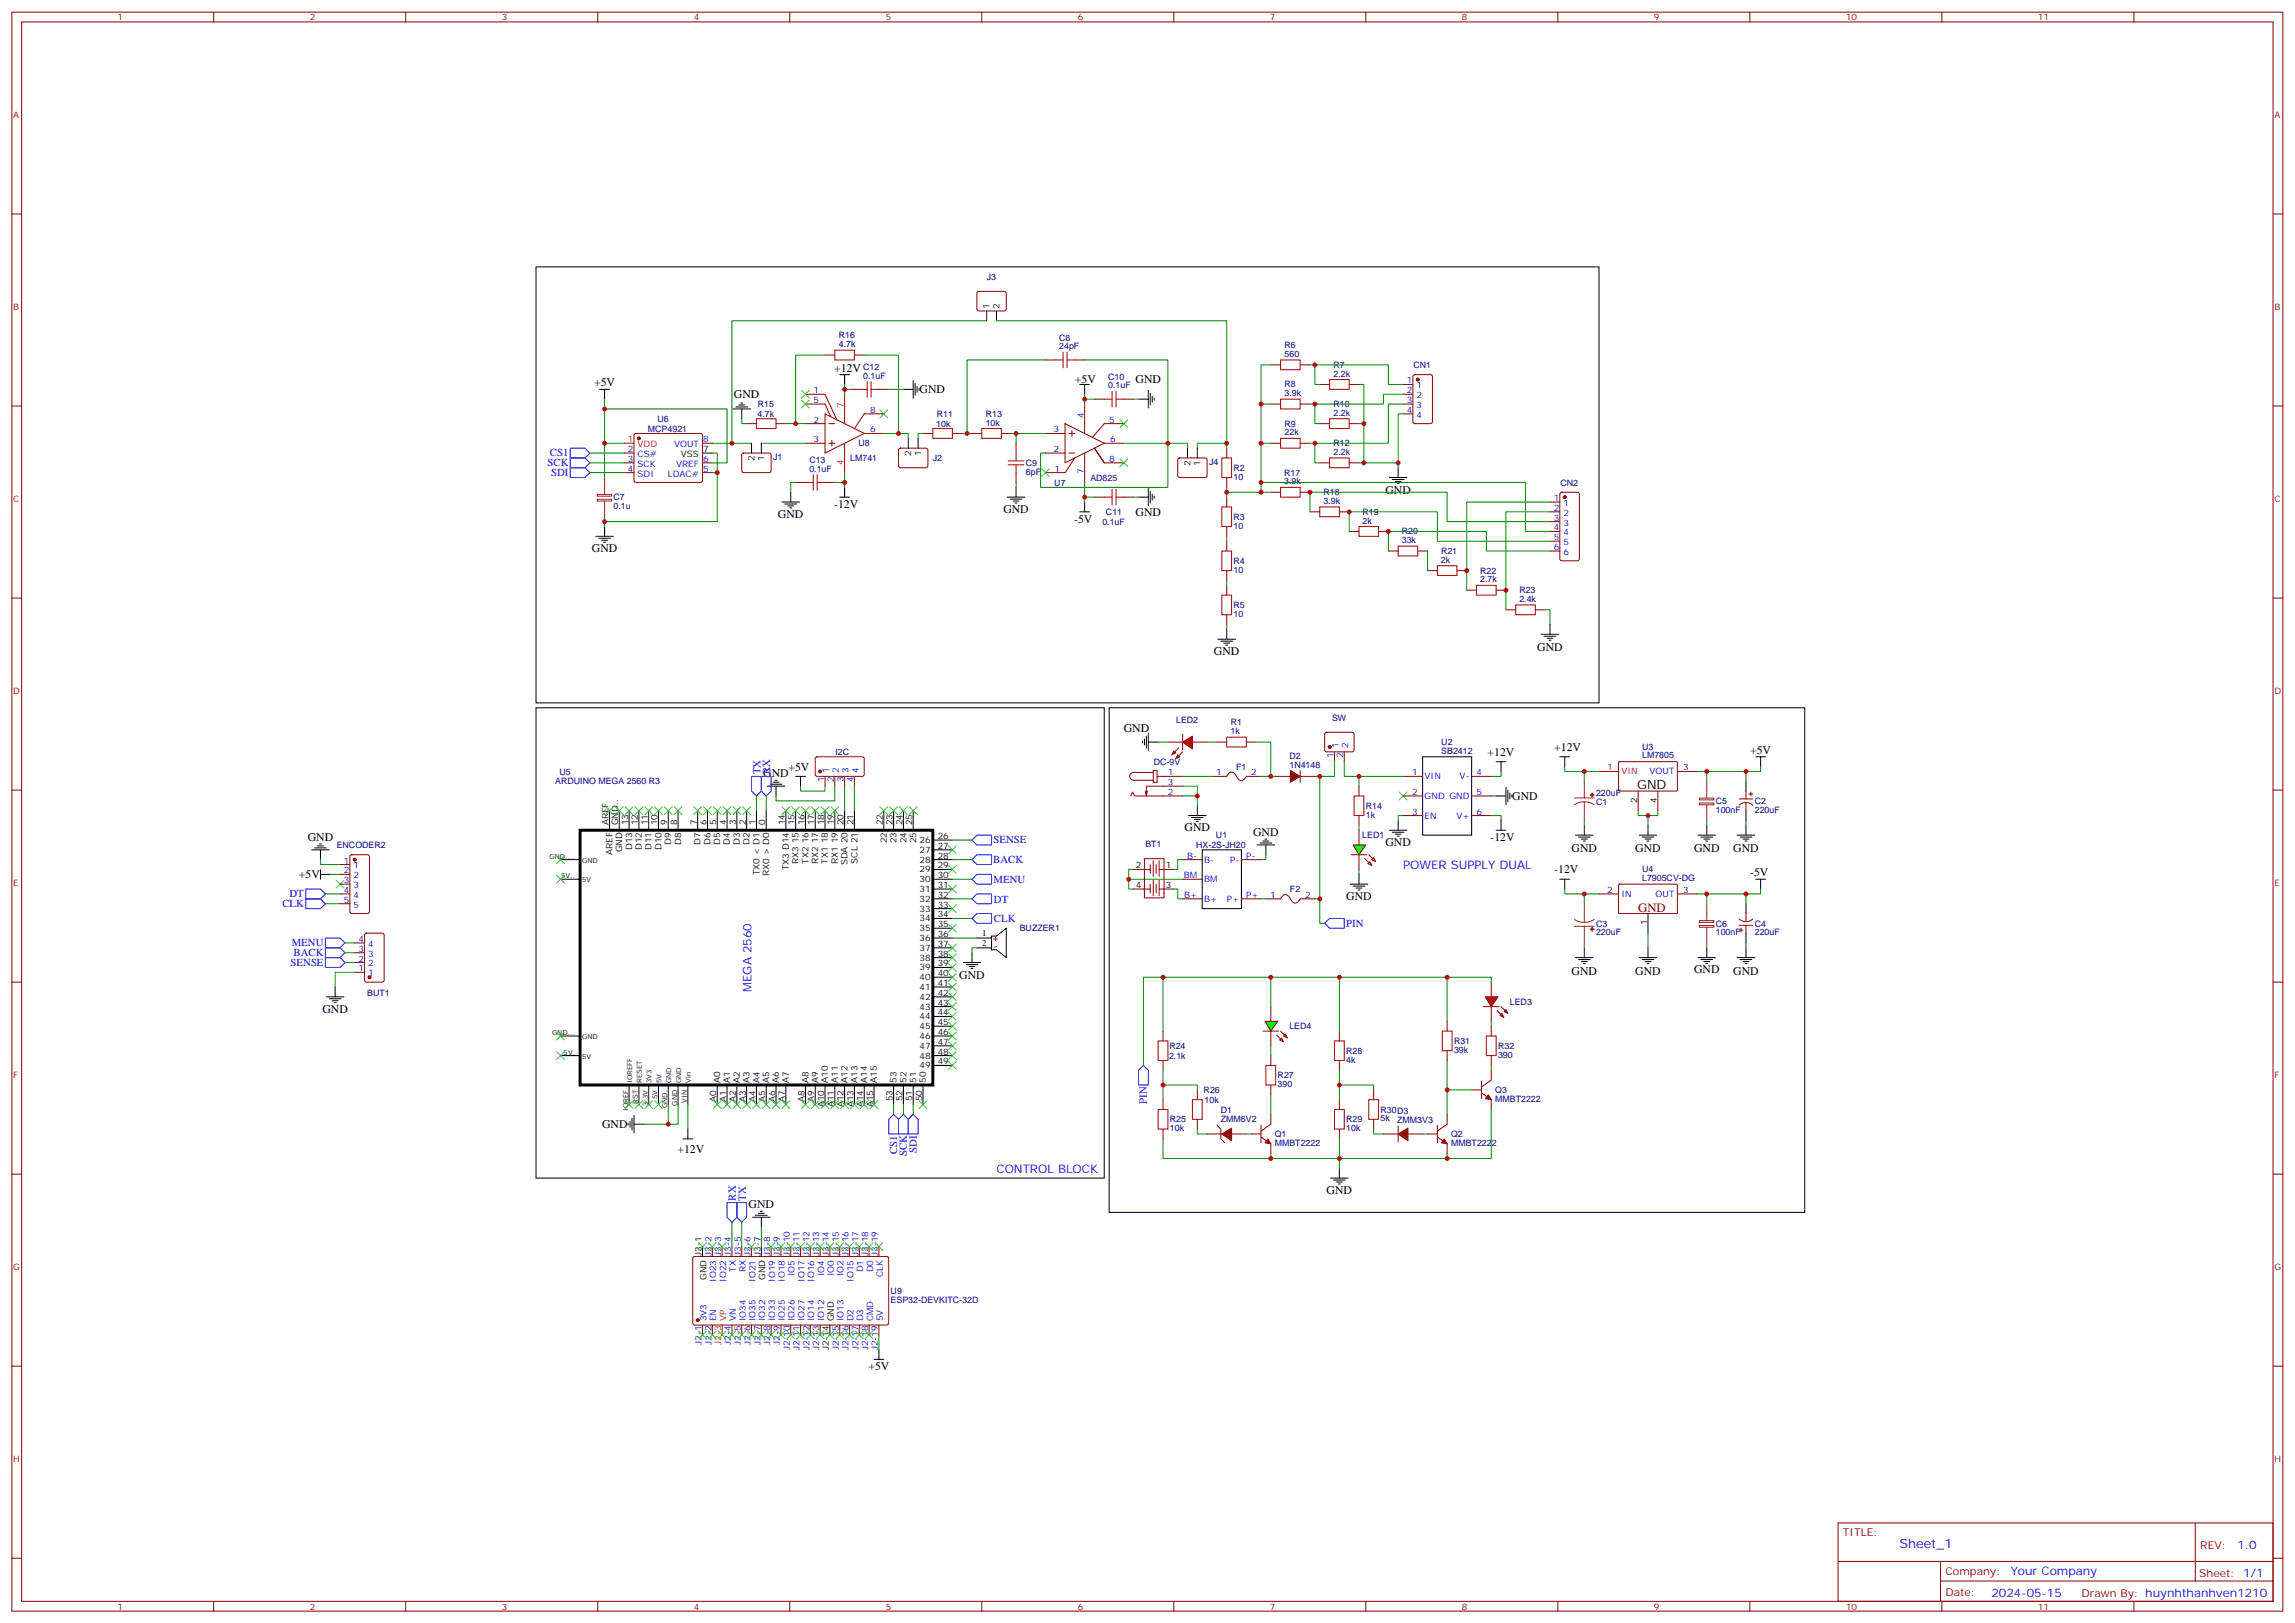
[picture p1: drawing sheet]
<svg xmlns="http://www.w3.org/2000/svg" width="826mm" height="584mm" viewBox="0 0 826 584" stroke-linecap="round" stroke-linejoin="round" font-family="sans-serif">
<defs><g id="words">
<text font-size="4.6" x="589.5" y="284.1">GND</text>
<text font-size="4.6" fill="#800" x="589.9" y="328.5">GND</text>
<text font-size="4.6" fill="#00f" x="683.9" y="557.4">Sheet_1</text>
<g font-size="4.2">
<text x="300.4" y="133.8">+12V</text>
<text x="387" y="137.7">+5V</text>
<text x="213.9" y="139.1">+5V</text>
<text x="264.3" y="143.4">GND</text>
<text x="331.1" y="141.6">GND</text>
<text x="408.9" y="138.1">GND</text>
<text x="498.9" y="178">GND</text>
<text x="300.4" y="183">-12V</text>
<text x="361.3" y="184.6">GND</text>
<text x="408.9" y="185.7">GND</text>
<text x="280.1" y="186.4">GND</text>
<text x="386.8" y="188.2">-5V</text>
<text x="213.1" y="198.8">GND</text>
<text x="437.1" y="235.8">GND</text>
<text x="553.6" y="234.4">GND</text>
<text x="404.7" y="263.7">GND</text>
<text x="535.7" y="272.1">+12V</text>
<text x="559.6" y="270.4">+12V</text>
<text x="630.2" y="271.4">+5V</text>
<text x="274.9" y="279.8">GND</text>
<text x="283.9" y="277.4">+5V</text>
<text x="544.5" y="288">GND</text>
<text x="426.5" y="299.3">GND</text>
<text x="110.8" y="302.8">GND</text>
<text x="451.2" y="301">GND</text>
<text x="498.9" y="304.6">GND</text>
<text x="536.7" y="302.9">-12V</text>
<text x="565.9" y="306.8">GND</text>
<text x="588.8" y="306.8">GND</text>
<text x="610" y="306.8">GND</text>
<text x="624.1" y="306.8">GND</text>
<text x="107.6" y="316.3">+5V</text>
<text x="559.6" y="314.5">-12V</text>
<text x="630.2" y="315.5">-5V</text>
<text x="484.8" y="324">GND</text>
<text x="345.4" y="352.6">GND</text>
<text x="565.9" y="350.9">GND</text>
<text x="588.8" y="350.9">GND</text>
<text x="610" y="350.4">GND</text>
<text x="624.1" y="350.9">GND</text>
<text x="116.1" y="364.6">GND</text>
<text x="216.8" y="406.2">GND</text>
<text x="243.9" y="415">+12V</text>
<text x="477.7" y="429.8">GND</text>
<text x="269.6" y="435.1">GND</text>
<text x="312.7" y="493.4">+5V</text>
</g>
<g font-size="4.2" fill="#00f">
<text x="505.2" y="313.1">POWER SUPPLY DUAL</text>
<text x="270.6" y="357.2" transform="rotate(-90 270.6 357.2)">MEGA 2560</text>
<text x="358.8" y="422.4">CONTROL BLOCK</text>
<text x="805.6" y="557.6">1.0</text>
<text x="724" y="567.2">Your Company</text>
<text x="717.1" y="575">2024-05-15</text>
</g>
<g font-size="3.9" fill="#00f">
<text x="197.2" y="167.9">SCK</text>
<text x="198" y="164.4">CS1</text>
<text x="198.4" y="171.4">SDI</text>
<text x="273.8" y="278.8" transform="rotate(-90 273.8 278.8)">TX</text>
<text x="277.3" y="278.8" transform="rotate(-90 277.3 278.8)">RX</text>
<text x="357.7" y="303.7">SENSE</text>
<text x="357.6" y="310.7">BACK</text>
<text x="357.8" y="317.8">MENU</text>
<text x="104.2" y="323.1">DT</text>
<text x="101.7" y="326.6">CLK</text>
<text x="357.9" y="325">DT</text>
<text x="357.9" y="332.1">CLK</text>
<text x="484.8" y="333.8">PIN</text>
<text x="105" y="340.8">MENU</text>
<text x="104.7" y="347.8">SENSE</text>
<text x="105.7" y="344.3">BACK</text>
<text x="413" y="397.4" transform="rotate(-90 413 397.4)">PIN</text>
<text x="323" y="415.5" transform="rotate(-90 323 415.5)">CS1</text>
<text x="326.6" y="416.3" transform="rotate(-90 326.6 416.3)">SCK</text>
<text x="330.1" y="415.1" transform="rotate(-90 330.1 415.1)">SDI</text>
<text x="265" y="432.3" transform="rotate(-90 265 432.3)">RX</text>
<text x="268.5" y="432.3" transform="rotate(-90 268.5 432.3)">TX</text>
</g>
<g font-size="3.9" fill="#800">
<text x="663.6" y="552.9">TITLE:</text>
<text x="792.2" y="557.6">REV:</text>
<text x="700.5" y="567.1">Company:</text>
<text x="791.9" y="567.8">Sheet: 1/1</text>
<text x="700.5" y="574.8">Date:</text>
<text x="749.6" y="574.9">Drawn By: huynhthanhven1210</text>
</g>
<g font-size="3.2" fill="#800">
<text x="42.4" y="7.4">1</text>
<text x="111.5" y="7.4">2</text>
<text x="180.7" y="7.4">3</text>
<text x="249.8" y="7.4">4</text>
<text x="318.9" y="7.4">5</text>
<text x="388.1" y="7.4">6</text>
<text x="457.2" y="7.4">7</text>
<text x="526.4" y="7.4">8</text>
<text x="595.5" y="7.4">9</text>
<text x="664.7" y="7.4">10</text>
<text x="733.8" y="7.4">11</text>
<text x="4.8" y="42.5">A</text>
<text x="819" y="42.5">A</text>
<text x="4.8" y="111.6">B</text>
<text x="819" y="111.6">B</text>
<text x="4.8" y="180.8">C</text>
<text x="819" y="180.8">C</text>
<text x="4.8" y="249.9">D</text>
<text x="819" y="249.9">D</text>
<text x="4.8" y="319.1">E</text>
<text x="819" y="319.1">E</text>
<text x="4.8" y="388.2">F</text>
<text x="819" y="388.2">F</text>
<text x="4.8" y="457.3">G</text>
<text x="819" y="457.3">G</text>
<text x="4.8" y="526.5">H</text>
<text x="819" y="526.5">H</text>
<text x="42.4" y="579.6">1</text>
<text x="111.5" y="579.6">2</text>
<text x="180.7" y="579.6">3</text>
<text x="249.8" y="579.6">4</text>
<text x="318.9" y="579.6">5</text>
<text x="388.1" y="579.6">6</text>
<text x="457.2" y="579.6">7</text>
<text x="526.4" y="579.6">8</text>
<text x="595.5" y="579.6">9</text>
<text x="664.7" y="579.6">10</text>
<text x="733.8" y="579.6">11</text>
</g>
<g font-size="3.2" fill="#000080">
<text x="355.3" y="100.7">J3</text>
<text x="302" y="125">4.7k</text>
<text x="302" y="121.8">R16</text>
<text x="381.4" y="125.7">24pF</text>
<text x="381.4" y="122.6">C8</text>
<text x="462.5" y="125.4">R6</text>
<text x="462.5" y="128.6">560</text>
<text x="310.8" y="136.3">0.1uF</text>
<text x="310.8" y="133.1">C12</text>
<text x="399" y="136.7">C10</text>
<text x="480.2" y="135.6">2.2k</text>
<text x="480.2" y="132.5">R7</text>
<text x="509" y="132.5">CN1</text>
<text x="399" y="139.8">0.1uF</text>
<text x="462.5" y="142.7">3.9k</text>
<text x="462.5" y="139.5">R8</text>
<text x="272.9" y="146.6">R15</text>
<text x="480.2" y="149.7">2.2k</text>
<text x="480.2" y="146.6">R10</text>
<text x="233.3" y="155.4">MCP4921</text>
<text x="236.8" y="151.9">U6</text>
<text x="272.8" y="150.2">4.7k</text>
<text x="337.1" y="153.7">10k</text>
<text x="337.3" y="150.1">R11</text>
<text x="354.9" y="153.2">10k</text>
<text x="354.9" y="150.1">R13</text>
<text x="462.5" y="153.6">R9</text>
<text x="309.1" y="160.7">U8</text>
<text x="462.5" y="156.8">22k</text>
<text x="480.2" y="160.7">R12</text>
<text x="278.4" y="165.7">J1</text>
<text x="291.4" y="166.6">C13</text>
<text x="306.2" y="166">LM741</text>
<text x="335.9" y="166">J2</text>
<text x="369.4" y="167.8">C9</text>
<text x="435.4" y="167.4">J4</text>
<text x="480.2" y="163.8">2.2k</text>
<text x="291.4" y="169.8">0.1uF</text>
<text x="369.4" y="170.9">6pF</text>
<text x="392.6" y="173.1">AD825</text>
<text x="444.2" y="172.7">10</text>
<text x="444.2" y="169.6">R2</text>
<text x="462.4" y="171.3">R17</text>
<text x="379.6" y="174.9">U7</text>
<text x="462.4" y="174.4">3.9k</text>
<text x="476.5" y="178.3">R18</text>
<text x="561.9" y="174.9">CN2</text>
<text x="220.9" y="183.3">0.1u</text>
<text x="220.9" y="180.1">C7</text>
<text x="398.2" y="185.4">C11</text>
<text x="476.5" y="181.5">3.9k</text>
<text x="490.7" y="185.4">R19</text>
<text x="396.9" y="189">0.1uF</text>
<text x="444.2" y="190.4">10</text>
<text x="444.2" y="187.2">R3</text>
<text x="490.7" y="188.5">2k</text>
<text x="504.8" y="195.6">33k</text>
<text x="504.8" y="192.4">R20</text>
<text x="444.2" y="203.1">R4</text>
<text x="518.9" y="202.6">2k</text>
<text x="518.9" y="199.5">R21</text>
<text x="444.2" y="206.3">10</text>
<text x="533" y="209.7">2.7k</text>
<text x="533" y="206.5">R22</text>
<text x="547.1" y="213.6">R23</text>
<text x="444.2" y="219">R5</text>
<text x="547.1" y="216.7">2.4k</text>
<text x="444.2" y="222.1">10</text>
<text x="423.5" y="260.2">LED2</text>
<text x="443.1" y="261.1">R1</text>
<text x="479.6" y="259.5">SW</text>
<text x="443.1" y="264.4">1k</text>
<text x="519" y="268.3">U2</text>
<text x="591.3" y="269.9">U3</text>
<text x="300.8" y="271.9">I2C</text>
<text x="415.5" y="275.4">DC-9V</text>
<text x="464.3" y="273.2">D2</text>
<text x="519" y="271.4">SB2412</text>
<text x="591.3" y="273">LM7805</text>
<text x="201.5" y="278.9">U5</text>
<text x="445.1" y="277.1">F1</text>
<text x="464.3" y="276.4">1N4148</text>
<text x="200" y="282.5">ARDUINO MEGA 2560 R3</text>
<text x="574.7" y="286.6">220uF</text>
<text x="491.8" y="291.3">R14</text>
<text x="574.7" y="289.7">C1</text>
<text x="617.8" y="292.6">100nF</text>
<text x="617.8" y="289.5">C5</text>
<text x="631.9" y="292.7">220uF</text>
<text x="631.9" y="289.5">C2</text>
<text x="491.8" y="294.4">1k</text>
<text x="121.2" y="305.4">ENCODER2</text>
<text x="412.4" y="305">BT1</text>
<text x="430.7" y="305.4">HX-2S-JH20</text>
<text x="437.9" y="301.8">U1</text>
<text x="490.5" y="301.9">LED1</text>
<text x="591.3" y="317.2">L7905CV-DG</text>
<text x="591.3" y="314">U4</text>
<text x="464.5" y="321.2">F2</text>
<text x="367.2" y="335.4">BUZZER1</text>
<text x="574.7" y="333.6">C3</text>
<text x="617.8" y="333.6">C6</text>
<text x="631.9" y="333.6">C4</text>
<text x="574.7" y="336.7">220uF</text>
<text x="617.8" y="336.7">100nF</text>
<text x="631.9" y="336.7">220uF</text>
<text x="132.2" y="358.5">BUT1</text>
<text x="543.7" y="361.8">LED3</text>
<text x="464.3" y="370.7">LED4</text>
<text x="421.1" y="377.7">R24</text>
<text x="523.6" y="375.9">R31</text>
<text x="539.4" y="377.7">R32</text>
<text x="421" y="381.2">2.1k</text>
<text x="484.8" y="382.6">4k</text>
<text x="484.8" y="379.4">R28</text>
<text x="523.6" y="379.1">39k</text>
<text x="539.4" y="380.9">390</text>
<text x="460.1" y="388.2">R27</text>
<text x="433.4" y="393.6">R26</text>
<text x="460.1" y="391.4">390</text>
<text x="538.4" y="393.6">Q3</text>
<text x="433.8" y="397.1">10k</text>
<text x="439.6" y="400.8">D1</text>
<text x="497.1" y="400.6">R30D3</text>
<text x="538.4" y="396.7">MMBT2222</text>
<text x="421.3" y="407.3">10k</text>
<text x="421.3" y="404.1">R25</text>
<text x="439.6" y="404.1">ZMM6V2</text>
<text x="484.8" y="407.3">10k</text>
<text x="484.8" y="404.1">R29</text>
<text x="497.1" y="403.8">5k</text>
<text x="503.1" y="404.4">ZMM3V3</text>
<text x="459" y="412.6">MMBT2222</text>
<text x="459" y="409.4">Q1</text>
<text x="522.5" y="412.6">MMBT2222</text>
<text x="522.5" y="409.4">Q2</text>
<text x="320.7" y="465.9">U9</text>
<text x="320.7" y="469">ESP32-DEVKITC-32D</text>
</g>
<g font-size="3.2">
<text x="356.3" y="111.3" transform="rotate(-90 356.3 111.3)">1</text>
<text x="359.9" y="111.3" transform="rotate(-90 359.9 111.3)">2</text>
<text x="245.2" y="164.5">VSS</text>
<text x="253.2" y="162.8">7</text>
<text x="271.7" y="165.8" transform="rotate(-90 271.7 165.8)">2</text>
<text x="275.2" y="165.8" transform="rotate(-90 275.2 165.8)">1</text>
<text x="328.1" y="164.1" transform="rotate(-90 328.1 164.1)">2</text>
<text x="331.6" y="164.1" transform="rotate(-90 331.6 164.1)">1</text>
<text x="428.7" y="167.6" transform="rotate(-90 428.7 167.6)">2</text>
<text x="432.2" y="167.6" transform="rotate(-90 432.2 167.6)">1</text>
<text x="589.5" y="289" transform="rotate(-90 589.5 289)">2</text>
<text x="596.6" y="289" transform="rotate(-90 596.6 289)">4</text>
<text x="219.1" y="297.2" transform="rotate(-90 219.1 297.2)">AREF</text>
<text x="222.6" y="297.2" transform="rotate(-90 222.6 297.2)">GND..</text>
<text x="226.2" y="297.2" transform="rotate(-90 226.2 297.2)">13</text>
<text x="229.7" y="297.2" transform="rotate(-90 229.7 297.2)">12</text>
<text x="233.2" y="297.2" transform="rotate(-90 233.2 297.2)">11</text>
<text x="236.7" y="297.2" transform="rotate(-90 236.7 297.2)">10</text>
<text x="240.3" y="297.2" transform="rotate(-90 240.3 297.2)">9</text>
<text x="243.8" y="297.2" transform="rotate(-90 243.8 297.2)">8</text>
<text x="250.9" y="297.2" transform="rotate(-90 250.9 297.2)">7</text>
<text x="254.4" y="297.2" transform="rotate(-90 254.4 297.2)">6</text>
<text x="257.9" y="297.2" transform="rotate(-90 257.9 297.2)">5</text>
<text x="261.4" y="297.2" transform="rotate(-90 261.4 297.2)">4</text>
<text x="265" y="297.2" transform="rotate(-90 265 297.2)">3</text>
<text x="268.5" y="297.2" transform="rotate(-90 268.5 297.2)">2</text>
<text x="272" y="297.2" transform="rotate(-90 272 297.2)">1</text>
<text x="275.6" y="297.2" transform="rotate(-90 275.6 297.2)">0</text>
<text x="282.6" y="297.2" transform="rotate(-90 282.6 297.2)">14</text>
<text x="286.1" y="297.2" transform="rotate(-90 286.1 297.2)">15</text>
<text x="289.7" y="297.2" transform="rotate(-90 289.7 297.2)">16</text>
<text x="293.2" y="297.2" transform="rotate(-90 293.2 297.2)">17</text>
<text x="296.7" y="297.2" transform="rotate(-90 296.7 297.2)">18</text>
<text x="300.2" y="297.2" transform="rotate(-90 300.2 297.2)">19</text>
<text x="303.8" y="297.2" transform="rotate(-90 303.8 297.2)">20</text>
<text x="307.3" y="297.2" transform="rotate(-90 307.3 297.2)">21</text>
<text x="317.9" y="297.2" transform="rotate(-90 317.9 297.2)">22</text>
<text x="321.4" y="297.2" transform="rotate(-90 321.4 297.2)">23</text>
<text x="324.9" y="297.2" transform="rotate(-90 324.9 297.2)">24</text>
<text x="328.5" y="297.2" transform="rotate(-90 328.5 297.2)">25</text>
<text x="241.7" y="304.1" transform="rotate(-90 241.7 304.1)">D9</text>
<text x="245.2" y="304.1" transform="rotate(-90 245.2 304.1)">D8</text>
<text x="252.3" y="304.1" transform="rotate(-90 252.3 304.1)">D7</text>
<text x="255.8" y="304.1" transform="rotate(-90 255.8 304.1)">D6</text>
<text x="259.3" y="304.1" transform="rotate(-90 259.3 304.1)">D5</text>
<text x="262.9" y="304.1" transform="rotate(-90 262.9 304.1)">D4</text>
<text x="266.4" y="304.1" transform="rotate(-90 266.4 304.1)">D3</text>
<text x="269.9" y="304.1" transform="rotate(-90 269.9 304.1)">D2</text>
<text x="319.3" y="303.7" transform="rotate(-90 319.3 303.7)">22</text>
<text x="322.8" y="303.7" transform="rotate(-90 322.8 303.7)">23</text>
<text x="326.4" y="303.7" transform="rotate(-90 326.4 303.7)">24</text>
<text x="329.9" y="303.7" transform="rotate(-90 329.9 303.7)">25</text>
<text x="331.1" y="303.5">26</text>
<text x="337.6" y="302.1">26</text>
<text x="337.6" y="305.6">27</text>
<text x="220.5" y="307.9" transform="rotate(-90 220.5 307.9)">AREF</text>
<text x="224" y="306.9" transform="rotate(-90 224 306.9)">GND</text>
<text x="227.6" y="306.1" transform="rotate(-90 227.6 306.1)">D13</text>
<text x="231.1" y="306.1" transform="rotate(-90 231.1 306.1)">D12</text>
<text x="234.6" y="306.1" transform="rotate(-90 234.6 306.1)">D11</text>
<text x="238.2" y="306.1" transform="rotate(-90 238.2 306.1)">D10</text>
<text x="287.5" y="311.2" transform="rotate(-90 287.5 311.2)">RX3 15</text>
<text x="291.1" y="310.9" transform="rotate(-90 291.1 310.9)">TX2 16</text>
<text x="294.6" y="311.2" transform="rotate(-90 294.6 311.2)">RX2 17</text>
<text x="298.1" y="310.9" transform="rotate(-90 298.1 310.9)">TX1 18</text>
<text x="301.7" y="311.2" transform="rotate(-90 301.7 311.2)">RX1 19</text>
<text x="305.2" y="311.6" transform="rotate(-90 305.2 311.6)">SDA 20</text>
<text x="308.7" y="310.9" transform="rotate(-90 308.7 310.9)">SCL 21</text>
<text x="331.1" y="307.1">27</text>
<text x="331.1" y="310.6">28</text>
<text x="337.6" y="309.2">28</text>
<text x="273.4" y="315.1" transform="rotate(-90 273.4 315.1)">TX0 &lt; D1</text>
<text x="277" y="315.3" transform="rotate(-90 277 315.3)">RX0 &gt; D0</text>
<text x="284" y="313.4" transform="rotate(-90 284 313.4)">TX3 D14</text>
<text x="331.1" y="314.1">29</text>
<text x="331.1" y="317.6">30</text>
<text x="337.6" y="312.7">29</text>
<text x="337.6" y="316.2">30</text>
<text x="409" y="312.7">2</text>
<text x="419.8" y="312.7">1</text>
<text x="331.1" y="321.2">31</text>
<text x="337.6" y="319.8">31</text>
<text x="337.6" y="323.3">32</text>
<text x="409" y="319.8">4</text>
<text x="419.8" y="319.8">3</text>
<text x="331.1" y="328.2">33</text>
<text x="331.1" y="324.7">32</text>
<text x="337.6" y="326.8">33</text>
<text x="331.1" y="331.8">34</text>
<text x="331.1" y="335.3">35</text>
<text x="337.6" y="330.3">34</text>
<text x="337.6" y="333.9">35</text>
<text x="593.1" y="333.1" transform="rotate(-90 593.1 333.1)">1</text>
<text x="331.1" y="338.8">36</text>
<text x="337.6" y="337.4">36</text>
<text x="337.6" y="340.9">37</text>
<text x="353.7" y="340.6">2</text>
<text x="353.7" y="337">1</text>
<text x="331.1" y="342.3">37</text>
<text x="331.1" y="345.9">38</text>
<text x="337.6" y="344.5">38</text>
<text x="337.6" y="348">39</text>
<text x="331.1" y="349.4">39</text>
<text x="331.1" y="352.9">40</text>
<text x="337.6" y="351.5">40</text>
<text x="331.1" y="356.4">41</text>
<text x="331.1" y="360">42</text>
<text x="337.6" y="355">41</text>
<text x="337.6" y="358.6">42</text>
<text x="331.1" y="363.5">43</text>
<text x="337.6" y="362.1">43</text>
<text x="337.6" y="365.6">44</text>
<text x="331.1" y="367">44</text>
<text x="331.1" y="370.6">45</text>
<text x="337.6" y="369.1">45</text>
<text x="331.1" y="377.6">47</text>
<text x="331.1" y="374.1">46</text>
<text x="337.6" y="376.2">47</text>
<text x="337.6" y="372.7">46</text>
<text x="331.1" y="381.1">48</text>
<text x="337.6" y="383.3">49</text>
<text x="337.6" y="379.7">48</text>
<text x="259.3" y="390" transform="rotate(-90 259.3 390)">A0</text>
<text x="262.9" y="390" transform="rotate(-90 262.9 390)">A1</text>
<text x="266.4" y="390" transform="rotate(-90 266.4 390)">A2</text>
<text x="269.9" y="390" transform="rotate(-90 269.9 390)">A3</text>
<text x="273.4" y="390" transform="rotate(-90 273.4 390)">A4</text>
<text x="277" y="390" transform="rotate(-90 277 390)">A5</text>
<text x="280.5" y="390" transform="rotate(-90 280.5 390)">A6</text>
<text x="284" y="390" transform="rotate(-90 284 390)">A7</text>
<text x="291.1" y="390" transform="rotate(-90 291.1 390)">A8</text>
<text x="294.6" y="390" transform="rotate(-90 294.6 390)">A9</text>
<text x="298.1" y="390" transform="rotate(-90 298.1 390)">A10</text>
<text x="301.7" y="390" transform="rotate(-90 301.7 390)">A11</text>
<text x="305.2" y="390" transform="rotate(-90 305.2 390)">A12</text>
<text x="308.7" y="390" transform="rotate(-90 308.7 390)">A13</text>
<text x="312.2" y="390" transform="rotate(-90 312.2 390)">A14</text>
<text x="315.8" y="390" transform="rotate(-90 315.8 390)">A15</text>
<text x="322.8" y="390" transform="rotate(-90 322.8 390)">53</text>
<text x="326.4" y="390" transform="rotate(-90 326.4 390)">52</text>
<text x="329.9" y="390" transform="rotate(-90 329.9 390)">51</text>
<text x="331.1" y="384.7">49</text>
<text x="333.4" y="390" transform="rotate(-90 333.4 390)">50</text>
<text x="257.9" y="396.6" transform="rotate(-90 257.9 396.6)">A0</text>
<text x="261.4" y="396.6" transform="rotate(-90 261.4 396.6)">A1</text>
<text x="265" y="396.6" transform="rotate(-90 265 396.6)">A2</text>
<text x="268.5" y="396.6" transform="rotate(-90 268.5 396.6)">A3</text>
<text x="272" y="396.6" transform="rotate(-90 272 396.6)">A4</text>
<text x="275.6" y="396.6" transform="rotate(-90 275.6 396.6)">A5</text>
<text x="279.1" y="396.6" transform="rotate(-90 279.1 396.6)">A6</text>
<text x="282.6" y="396.6" transform="rotate(-90 282.6 396.6)">A7</text>
<text x="289.7" y="396.6" transform="rotate(-90 289.7 396.6)">A8</text>
<text x="293.2" y="396.6" transform="rotate(-90 293.2 396.6)">A9</text>
<text x="296.7" y="398.6" transform="rotate(-90 296.7 398.6)">A10</text>
<text x="300.2" y="398.6" transform="rotate(-90 300.2 398.6)">A11</text>
<text x="303.8" y="398.6" transform="rotate(-90 303.8 398.6)">A12</text>
<text x="307.3" y="398.6" transform="rotate(-90 307.3 398.6)">A13</text>
<text x="310.8" y="398.6" transform="rotate(-90 310.8 398.6)">A14</text>
<text x="314.4" y="398.6" transform="rotate(-90 314.4 398.6)">A15</text>
<text x="321.4" y="396.5" transform="rotate(-90 321.4 396.5)">53</text>
<text x="324.9" y="396.5" transform="rotate(-90 324.9 396.5)">52</text>
<text x="328.5" y="396.5" transform="rotate(-90 328.5 396.5)">51</text>
<text x="332" y="396.5" transform="rotate(-90 332 396.5)">50</text>
<text x="252.6" y="452.2" transform="rotate(-90 252.6 452.2)">J3-1</text>
<text x="273.8" y="452.2" transform="rotate(-90 273.8 452.2)">J3-7</text>
<text x="254.4" y="461" transform="rotate(-90 254.4 461)">GND</text>
<text x="275.6" y="461" transform="rotate(-90 275.6 461)">GND</text>
<text x="300.2" y="475.8" transform="rotate(-90 300.2 475.8)">GND</text>
<text x="298.5" y="486.2" transform="rotate(-90 298.5 486.2)">J2-14</text>
</g>
<g font-size="3.2" fill="#00f">
<text x="292.9" y="141.6">1</text>
<text x="506.5" y="138.1">1</text>
<text x="506.5" y="141.6">2</text>
<text x="510" y="139.8">1</text>
<text x="510" y="143.4">2</text>
<text x="292.9" y="145.1">5</text>
<text x="313.3" y="148.7">8</text>
<text x="506.5" y="145.1">3</text>
<text x="506.5" y="148.7">4</text>
<text x="510" y="146.9">3</text>
<text x="292.9" y="152.2">2</text>
<text x="313.3" y="155.7">6</text>
<text x="379.4" y="155.7">3</text>
<text x="390.2" y="150.4" transform="rotate(-90 390.2 150.4)">4</text>
<text x="399.4" y="152.2">5</text>
<text x="510" y="150.4">4</text>
<text x="242.7" y="161">VOUT</text>
<text x="253.2" y="159.2">8</text>
<text x="292.9" y="159.2">3</text>
<text x="399.7" y="159.2">6</text>
<text x="226.1" y="162.8">2</text>
<text x="226.1" y="166.3">3</text>
<text x="229.6" y="164.5">CS#</text>
<text x="253.2" y="166.3">6</text>
<text x="379.4" y="162.8">2</text>
<text x="399.4" y="166.3">8</text>
<text x="226.1" y="169.8">4</text>
<text x="229.6" y="168.1">SCK</text>
<text x="229.6" y="171.6">SDI</text>
<text x="240.5" y="171.6">LDAC#</text>
<text x="243.5" y="168.1">VREF</text>
<text x="253.2" y="169.8">5</text>
<text x="379.7" y="169.8">1</text>
<text x="390.2" y="170.8" transform="rotate(-90 390.2 170.8)">7</text>
<text x="559.5" y="180.4">1</text>
<text x="559.5" y="183.9">2</text>
<text x="563" y="182.2">1</text>
<text x="563" y="185.7">2</text>
<text x="559.5" y="187.5">3</text>
<text x="559.5" y="191">4</text>
<text x="563" y="189.2">3</text>
<text x="559.5" y="194.5">5</text>
<text x="563" y="192.8">4</text>
<text x="563" y="196.3">5</text>
<text x="559.5" y="198">6</text>
<text x="563" y="199.8">6</text>
<text x="481.9" y="269.4" transform="rotate(-90 481.9 269.4)">1</text>
<text x="485.5" y="269.4" transform="rotate(-90 485.5 269.4)">2</text>
<text x="480.2" y="272.9" transform="rotate(-90 480.2 272.9)">1</text>
<text x="483.7" y="272.9" transform="rotate(-90 483.7 272.9)">2</text>
<text x="296.7" y="281.7" transform="rotate(-90 296.7 281.7)">1</text>
<text x="298.5" y="278.2" transform="rotate(-90 298.5 278.2)">1</text>
<text x="300.2" y="281.7" transform="rotate(-90 300.2 281.7)">2</text>
<text x="302" y="278.2" transform="rotate(-90 302 278.2)">2</text>
<text x="303.8" y="281.7" transform="rotate(-90 303.8 281.7)">3</text>
<text x="305.5" y="278.2" transform="rotate(-90 305.5 278.2)">3</text>
<text x="307.3" y="281.7" transform="rotate(-90 307.3 281.7)">4</text>
<text x="309.1" y="278.2" transform="rotate(-90 309.1 278.2)">4</text>
<text x="420.5" y="279.2">1</text>
<text x="437.9" y="279.2">1</text>
<text x="450.5" y="279.2">2</text>
<text x="508.5" y="279.2">1</text>
<text x="513" y="280.6">VIN</text>
<text x="525.6" y="280.6">V-</text>
<text x="531.7" y="279.2">4</text>
<text x="594" y="278.8">VOUT</text>
<text x="606.1" y="277.4">3</text>
<text x="420.5" y="286.2">2</text>
<text x="420.5" y="282.7">3</text>
<text x="508.5" y="286.2">2</text>
<text x="513" y="287.7">GND GND</text>
<text x="531.7" y="286.2">5</text>
<text x="508.5" y="293.3">3</text>
<text x="531.7" y="293.3">6</text>
<text x="513" y="294.7">EN</text>
<text x="524.4" y="294.7">V+</text>
<text x="123.8" y="310.9">1</text>
<text x="427.5" y="309.2">B-</text>
<text x="433.6" y="310.6">B-</text>
<text x="442.9" y="310.6">P-</text>
<text x="448.8" y="309.2">P-</text>
<text x="123.8" y="314.5">2</text>
<text x="123.8" y="318">3</text>
<text x="127.3" y="312.7">1</text>
<text x="127.3" y="316.2">2</text>
<text x="426.3" y="316.2">BM</text>
<text x="433.6" y="317.6">BM</text>
<text x="123.8" y="321.5">4</text>
<text x="127.3" y="319.8">3</text>
<text x="127.3" y="323.3">4</text>
<text x="426.4" y="323.3">B+</text>
<text x="448.8" y="323.3">P+</text>
<text x="457.3" y="323.3">1</text>
<text x="469.9" y="323.3">2</text>
<text x="578.7" y="321.5">2</text>
<text x="583.9" y="322.9">IN</text>
<text x="596.2" y="322.9">OUT</text>
<text x="606.1" y="321.5">3</text>
<text x="123.8" y="325">5</text>
<text x="127.3" y="326.8">5</text>
<text x="433.6" y="324.7">B+</text>
<text x="441.8" y="324.7">P+</text>
<text x="129.1" y="339.2">4</text>
<text x="132.6" y="340.9">4</text>
<text x="129.1" y="346.2">2</text>
<text x="129.1" y="342.7">3</text>
<text x="132.6" y="348">2</text>
<text x="132.6" y="344.5">3</text>
<text x="129.1" y="349.7">1</text>
<text x="132.6" y="351.5">1</text>
<text x="256.2" y="452.2" transform="rotate(-90 256.2 452.2)">J3-2</text>
<text x="259.7" y="452.2" transform="rotate(-90 259.7 452.2)">J3-3</text>
<text x="263.2" y="452.2" transform="rotate(-90 263.2 452.2)">J3-4</text>
<text x="266.7" y="452.2" transform="rotate(-90 266.7 452.2)">J3-5</text>
<text x="270.3" y="452.2" transform="rotate(-90 270.3 452.2)">J3-6</text>
<text x="277.3" y="452.2" transform="rotate(-90 277.3 452.2)">J3-8</text>
<text x="280.8" y="452.2" transform="rotate(-90 280.8 452.2)">J3-9</text>
<text x="284.4" y="452.2" transform="rotate(-90 284.4 452.2)">J3-10</text>
<text x="287.9" y="452.2" transform="rotate(-90 287.9 452.2)">J3-11</text>
<text x="291.4" y="452.2" transform="rotate(-90 291.4 452.2)">J3-12</text>
<text x="295" y="452.2" transform="rotate(-90 295 452.2)">J3-13</text>
<text x="298.5" y="452.2" transform="rotate(-90 298.5 452.2)">J3-14</text>
<text x="302" y="452.2" transform="rotate(-90 302 452.2)">J3-15</text>
<text x="305.5" y="452.2" transform="rotate(-90 305.5 452.2)">J3-16</text>
<text x="309.1" y="452.2" transform="rotate(-90 309.1 452.2)">J3-17</text>
<text x="312.6" y="452.2" transform="rotate(-90 312.6 452.2)">J3-18</text>
<text x="316.1" y="452.2" transform="rotate(-90 316.1 452.2)">J3-19</text>
<text x="257.9" y="461.6" transform="rotate(-90 257.9 461.6)">IO23</text>
<text x="261.4" y="461.6" transform="rotate(-90 261.4 461.6)">IO22</text>
<text x="265" y="457.8" transform="rotate(-90 265 457.8)">TX</text>
<text x="268.5" y="458.1" transform="rotate(-90 268.5 458.1)">RX</text>
<text x="272" y="461.6" transform="rotate(-90 272 461.6)">IO21</text>
<text x="279.1" y="461.6" transform="rotate(-90 279.1 461.6)">IO19</text>
<text x="282.6" y="461.6" transform="rotate(-90 282.6 461.6)">IO18</text>
<text x="286.1" y="459.6" transform="rotate(-90 286.1 459.6)">IO5</text>
<text x="289.7" y="461.6" transform="rotate(-90 289.7 461.6)">IO17</text>
<text x="293.2" y="461.6" transform="rotate(-90 293.2 461.6)">IO16</text>
<text x="296.7" y="459.6" transform="rotate(-90 296.7 459.6)">IO4</text>
<text x="300.2" y="459.6" transform="rotate(-90 300.2 459.6)">IO0</text>
<text x="303.8" y="459.6" transform="rotate(-90 303.8 459.6)">IO2</text>
<text x="307.3" y="461.6" transform="rotate(-90 307.3 461.6)">IO15</text>
<text x="310.8" y="458.2" transform="rotate(-90 310.8 458.2)">D1</text>
<text x="314.4" y="458.2" transform="rotate(-90 314.4 458.2)">D0</text>
<text x="317.9" y="459.9" transform="rotate(-90 317.9 459.9)">CLK</text>
<text x="254.4" y="475.8" transform="rotate(-90 254.4 475.8)">3V3</text>
<text x="257.9" y="475.8" transform="rotate(-90 257.9 475.8)">EN</text>
<text x="265" y="475.8" transform="rotate(-90 265 475.8)">VN</text>
<text x="268.5" y="475.8" transform="rotate(-90 268.5 475.8)">IO34</text>
<text x="272" y="475.8" transform="rotate(-90 272 475.8)">IO35</text>
<text x="275.6" y="475.8" transform="rotate(-90 275.6 475.8)">IO32</text>
<text x="279.1" y="475.8" transform="rotate(-90 279.1 475.8)">IO33</text>
<text x="282.6" y="475.8" transform="rotate(-90 282.6 475.8)">IO25</text>
<text x="286.1" y="475.8" transform="rotate(-90 286.1 475.8)">IO26</text>
<text x="289.7" y="475.8" transform="rotate(-90 289.7 475.8)">IO27</text>
<text x="293.2" y="475.8" transform="rotate(-90 293.2 475.8)">IO14</text>
<text x="296.7" y="475.8" transform="rotate(-90 296.7 475.8)">IO12</text>
<text x="303.8" y="475.8" transform="rotate(-90 303.8 475.8)">IO13</text>
<text x="307.3" y="475.8" transform="rotate(-90 307.3 475.8)">D2</text>
<text x="310.8" y="475.8" transform="rotate(-90 310.8 475.8)">D3</text>
<text x="314.4" y="475.8" transform="rotate(-90 314.4 475.8)">CMD</text>
<text x="317.9" y="475.8" transform="rotate(-90 317.9 475.8)">5V</text>
<text x="252.6" y="484.2" transform="rotate(-90 252.6 484.2)">J2-1</text>
<text x="256.2" y="484.2" transform="rotate(-90 256.2 484.2)">J2-2</text>
<text x="263.2" y="484.2" transform="rotate(-90 263.2 484.2)">J2-4</text>
<text x="266.7" y="484.2" transform="rotate(-90 266.7 484.2)">J2-5</text>
<text x="270.3" y="484.2" transform="rotate(-90 270.3 484.2)">J2-6</text>
<text x="273.8" y="484.2" transform="rotate(-90 273.8 484.2)">J2-7</text>
<text x="277.3" y="484.2" transform="rotate(-90 277.3 484.2)">J2-8</text>
<text x="280.8" y="484.2" transform="rotate(-90 280.8 484.2)">J2-9</text>
<text x="284.4" y="486.2" transform="rotate(-90 284.4 486.2)">J2-10</text>
<text x="287.9" y="486.2" transform="rotate(-90 287.9 486.2)">J2-11</text>
<text x="291.4" y="486.2" transform="rotate(-90 291.4 486.2)">J2-12</text>
<text x="295" y="486.2" transform="rotate(-90 295 486.2)">J2-13</text>
<text x="302" y="486.2" transform="rotate(-90 302 486.2)">J2-15</text>
<text x="305.5" y="486.2" transform="rotate(-90 305.5 486.2)">J2-16</text>
<text x="309.1" y="486.2" transform="rotate(-90 309.1 486.2)">J2-17</text>
<text x="312.6" y="486.2" transform="rotate(-90 312.6 486.2)">J2-18</text>
<text x="316.1" y="486.2" transform="rotate(-90 316.1 486.2)">J2-19</text>
</g>
<g font-size="3.2" fill="#f00">
<text x="303.8" y="146.9" transform="rotate(-90 303.8 146.9)">7</text>
<text x="226.1" y="159.2">1</text>
<text x="229.6" y="161">VDD</text>
<text x="303.8" y="167.3" transform="rotate(-90 303.8 167.3)">4</text>
<text x="578.7" y="277.4">1</text>
<text x="583.9" y="278.8">VIN</text>
<text x="261.4" y="475.8" transform="rotate(-90 261.4 475.8)">VP</text>
<text x="259.7" y="484.2" transform="rotate(-90 259.7 484.2)">J2-3</text>
</g>
<g font-size="2.5">
<text x="197.9" y="309.2">GND....</text>
<text x="209.6" y="310.6">GND</text>
<text x="202.1" y="316.2">5V..</text>
<text x="209.6" y="317.6">5V</text>
<text x="198.8" y="372.7">GND...</text>
<text x="209.6" y="374.1">GND</text>
<text x="203" y="379.7">5V.</text>
<text x="209.6" y="381.1">5V</text>
<text x="227.6" y="390" transform="rotate(-90 227.6 390)">IOREFF</text>
<text x="231.1" y="390" transform="rotate(-90 231.1 390)">RESET</text>
<text x="234.6" y="390" transform="rotate(-90 234.6 390)">3V3</text>
<text x="238.2" y="390" transform="rotate(-90 238.2 390)">5V</text>
<text x="241.7" y="390" transform="rotate(-90 241.7 390)">GND</text>
<text x="245.2" y="390" transform="rotate(-90 245.2 390)">GND</text>
<text x="248.7" y="390" transform="rotate(-90 248.7 390)">Vin</text>
<text x="236.7" y="395.7" transform="rotate(-90 236.7 395.7)">5V</text>
<text x="226.2" y="400.1" transform="rotate(-90 226.2 400.1)">IOREF</text>
<text x="229.7" y="397.4" transform="rotate(-90 229.7 397.4)">RST</text>
<text x="233.2" y="398.1" transform="rotate(-90 233.2 398.1)">3.3V</text>
<text x="240.3" y="399" transform="rotate(-90 240.3 399)">GND.</text>
<text x="243.8" y="398.1" transform="rotate(-90 243.8 398.1)">GND</text>
<text x="247.3" y="397" transform="rotate(-90 247.3 397)">VIN</text>
</g>
</g></defs>
<g fill="none" stroke="#870000" stroke-width=".36">
<path d="M293.8 272.7l.5-.2h16.5l.4 .7-.1 5.9-.6 .4h-16.5l-.5-.7v-5.6zM297.1 279.5v3.6M300.6 279.5v3.6M304.1 279.5v3.6M307.7 279.5v3.6M415.3 277.4h1.4v4.3h-1.4zM415.3 278.1h-7.1a1.41 1.41 0 0 0-1.4 1.4 1.41 1.41 0 0 0 1.4 1.5h7.1M416.7 279.5h9.1M436.4 279.5h5.3l.6-.9a1.66 1.66 0 0 1 1.7-.5 1.66 1.66 0 0 1 1.2 1.3 2.13 2.13 0 0 0 2.2 1.6l1.4-1.5h5.3M477.2 263.9l.5-.2h9.4l.5 .7-.1 5.9-.6 .4h-9.5l-.4-.7v-5.6zM480.5 270.7v3.5M484 270.7v3.5"/>
<path d="M505.2 279.5h7.1M529.9 279.5h7.1M582.9 274.4l20.9-.1 .1 10.4-20.9 .1zM604 277.8h7M407.1 286.6l.7-1.4 .8 1.4h17.2M413.1 284.8l-.3 1.8M425.8 283.1h-13v3.5l-.4-1.8M489.3 283.1v3.5M489.3 293.7v3.5M489.3 298.9v5.3M505.2 286.6h7.1M505.2 293.7h7.1"/>
<path d="M529.9 286.6h7.1M529.9 293.7h7.1M589.9 284.8v7.1M596.9 284.8v7.1M408.2 313.1h6M412.1 309.2h7v14.1h-7zM414.2 311.3v3.2M414.2 318.3v3.2M415.3 309.9v5.6M415.3 316.9v5.7M416.3 311.3v3.2M416.3 318.3v3.2"/>
<path d="M417.4 309.9v5.6M417.4 316.9v5.7M417.4 313.1h5.3M489.3 307.8v5.3M127.7 339.5h3.6M131.5 336.2l.5-.2h5.6l.7 .4v16.5l-.4 .7h-5.9l-.7-.4v-16.5zM408.2 320.1h6M417.4 320.1h5.3M455.8 323.6h5.3l.6-.9a1.66 1.66 0 0 1 1.7-.5 1.66 1.66 0 0 1 1.2 1.3 2.13 2.13 0 0 0 2.2 1.6l1.4-1.5h5.3M127.7 350.1h3.6M127.7 346.6h3.6M127.7 343h3.6"/>
</g>
<g fill="none" stroke="#000" stroke-width=".36">
<path d="M193 254.8h204.6v169.4h-204.6zM286.5 279.5h3.5M288.3 279.5v3.6M512.3 272.5h17.6v28.2h-17.6zM538.7 274.2h3.6M540.5 274.2v3.6M561.7 272.5h3.5M563.4 272.5v3.5M632.2 272.5h3.5M634 272.5v3.5M219.5 291.9v7M223 291.9v7"/>
<path d="M226.5 291.9v7M230 291.9v7M233.6 291.9v7M237.1 291.9v7M240.6 291.9v7M244.2 291.9v7M251.2 291.9v7M254.7 291.9v7M258.3 291.9v7M261.8 291.9v7M265.3 291.9v7M268.9 291.9v7"/>
<path d="M272.4 291.9v7M275.9 291.9v7M276.3 283.1h6.3M277.3 282.4h4.3M278.4 281.7h2.1M279.1 281h.7M279.4 283.1v3.5M283 291.9v7M286.5 291.9v7M290 291.9v7M293.5 291.9v7M297.1 291.9v7"/>
<path d="M300.6 291.9v7M304.1 291.9v7M307.7 291.9v7M318.2 291.9v7M321.8 291.9v7M325.3 291.9v7M328.8 291.9v7M428 293.7h6.3M429 294.4h4.2M430.1 295.1h2.1M430.8 295.8h.7M431.1 290.1v3.6"/>
<path d="M500.3 298.9h6.3M501.3 299.6h4.3M503.4 295.4v3.5M538.7 298.9h3.6M538.7 286.6h3.6M540.5 295.4v3.5M542.3 283.4v6.4M543 284.5v4.2M543.7 285.5v2.2M544.4 286.2v.7M570.5 297.2v3.5M593.4 297.2v3.5"/>
<path d="M628.7 297.2v3.5M112.2 306h6.4M113.3 305.3h4.2M114.3 304.6h2.2M115 303.9h.7M115.4 306v3.5M115.4 313.1v3.5M115.4 314.8h3.5M201.8 309.5h7.1M201.8 316.6h7.1M335.9 302.5h7M335.9 306h7"/>
<path d="M335.9 309.5h7M335.9 313.1h7M335.9 316.6h7M452.6 304.2h6.4M453.7 303.5h4.2M454.8 302.8h2.1M455.5 302.1h.7M455.8 304.2v3.6M502.4 300.4h2.1M503.1 301.1h.7M561.7 316.6h3.5M563.4 316.6v3.5"/>
<path d="M567.3 300.7h6.4M568.4 301.4h4.2M569.4 302.1h2.1M570.1 302.8h.7M590.2 300.7h6.4M591.3 301.4h4.2M592.3 302.1h2.2M593.1 302.8h.7M625.5 300.7h6.4M626.6 301.4h4.2M627.6 302.1h2.1M628.3 302.8h.7"/>
<path d="M632.2 316.6h3.5M634 316.6v3.5M335.9 327.2h7M335.9 330.7h7M335.9 334.2h7M335.9 337.7h7M335.9 320.1h7M335.9 323.6h7M351.8 337.7h5.2M357 337h1.8l3.5-2.8v10.6l-3.5-2.8h-1.8zM117.5 358.9h6.4M118.6 359.6h4.2"/>
<path d="M120.7 355.4v3.5M335.9 341.3h7M335.9 344.8h7M335.9 348.3h7M335.9 351.9h7M335.9 355.4h7M335.9 358.9h7M346.8 346.6h6.4M347.9 347.3h4.2M348.9 348h2.1M349.6 348.7h.7M350 343v3.6"/>
<path d="M351.8 341.3h5.2M567.3 344.8h6.4M568.4 345.5h4.2M569.4 346.2h2.1M570.1 346.9h.7M570.5 341.3v3.5M590.2 344.8h6.4M591.3 345.5h4.2M592.3 346.2h2.2M593.1 346.9h.7M593.4 341.3v3.5M625.5 344.8h6.4"/>
<path d="M626.6 345.5h4.2M627.6 346.2h2.1M628.3 346.9h.7M628.7 341.3v3.5M119.6 360.3h2.1M120.3 361h.7M201.8 373h7.1M335.9 362.4h7M335.9 366h7M335.9 369.5h7M335.9 376.6h7M335.9 373h7"/>
<path d="M201.8 380.1h7.1M226.5 390.7v7M230 390.7v7M233.6 390.7v7M237.1 390.7v7M240.6 390.7v7M244.2 390.7v7M247.7 390.7v7M258.3 390.7v7M261.8 390.7v7M265.3 390.7v7M268.9 390.7v7"/>
<path d="M272.4 390.7v7M275.9 390.7v7M279.4 390.7v7M283 390.7v7M290 390.7v7M293.5 390.7v7M297.1 390.7v7M300.6 390.7v7M304.1 390.7v7M307.7 390.7v7M311.2 390.7v7M314.7 390.7v7"/>
<path d="M321.8 390.7v7M325.3 390.7v7M328.8 390.7v7M332.4 390.7v7M335.9 383.6h7M335.9 380.1h7M226.2 404.4v.7M226.9 403.7v2.1M227.6 402.7v4.2M228.3 404.8h3.5M228.3 401.6v6.4M245.9 410.1h3.5"/>
<path d="M247.7 406.5v3.6"/>
</g>
<g fill="none" stroke="#008700" stroke-width=".36">
<path d="M425.8 279.5h10.6M454.1 279.5h5.3M475.2 279.5v44.1h-1.7M480.5 274.2v5.3h-7M484 274.2v5.3h21.2M489.3 279.5v3.6M540.5 277.8v1.7h-3.5M563.4 276v1.8h12.4M570.5 277.8v3.5M634 276v1.8h-23M288.3 283.1v1.7h8.8v-1.7M300.6 283.1v5.3h-21.2v-1.8"/>
<path d="M304.1 283.1v8.8M307.7 283.1v8.8M425.8 286.6h5.3v3.5M425.8 283.1h5.3v3.5M505.2 293.7h-1.8v1.7M537 293.7h3.5v1.7M537 286.6h1.7M570.5 295.4v1.8M589.9 291.9v1.8h7v-1.8M593.4 293.7v3.5M628.7 295.4v1.8M115.4 309.5v1.8h7"/>
<path d="M118.9 314.8h3.5M342.9 302.5h7.1M342.9 309.5h7.1M342.9 316.6h7.1M406.4 316.6h19.4M408.2 313.1h-1.8v7h1.8M425.8 309.5h-1.7v3.6h-1.4M455.8 307.8v1.7h-1.7M117.2 321.9h5.2M117.2 325.4h5.2M124.2 339.5h3.5M342.9 323.6h7.1"/>
<path d="M342.9 330.7h7.1M342.9 337.7h8.9M422.7 320.1h1.4v3.5h1.7M454.1 323.6h1.7M563.4 320.1v1.8h12.4M570.5 321.9v3.5M570.5 339.5v1.8M593.4 336v5.3M628.7 339.5v1.8M634 320.1v1.8h-23M124.2 346.6h3.5M124.2 343h3.5"/>
<path d="M127.7 350.1h-7v5.3M351.8 341.3h-1.8v1.7M240.6 397.7v7.1M244.2 397.7v7.1h-12.4M247.7 397.7v8.8"/>
</g>
<path d="M208.9 298.9h127v91.8h-127z" fill="none" stroke="#000" stroke-width="1.1"/>
<g fill="none" stroke="#3c3" stroke-width=".36">
<path d="M218.1 290.5l2.8 2.8M220.9 290.5l-2.8 2.8M221.6 290.5l2.8 2.8M224.4 290.5l-2.8 2.8M225.1 290.5l2.8 2.8M227.9 290.5l-2.8 2.8M228.6 290.5l2.9 2.8M231.5 290.5l-2.9 2.8M232.2 290.5l2.8 2.8M235 290.5l-2.8 2.8M235.7 290.5l2.8 2.8M238.5 290.5l-2.8 2.8"/>
<path d="M239.2 290.5l2.8 2.8M242 290.5l-2.8 2.8M242.7 290.5l2.9 2.8M245.6 290.5l-2.9 2.8M249.8 290.5l2.8 2.8M252.6 290.5l-2.8 2.8M253.3 290.5l2.9 2.8M256.2 290.5l-2.9 2.8M256.9 290.5l2.8 2.8M259.7 290.5l-2.8 2.8M260.4 290.5l2.8 2.8M263.2 290.5l-2.8 2.8"/>
<path d="M263.9 290.5l2.8 2.8M266.7 290.5l-2.8 2.8M267.4 290.5l2.9 2.8M270.3 290.5l-2.9 2.8M281.6 290.5l2.8 2.8M284.4 290.5l-2.8 2.8M285.1 290.5l2.8 2.8M287.9 290.5l-2.8 2.8M288.6 290.5l2.8 2.8M291.4 290.5l-2.8 2.8M292.1 290.5l2.9 2.8M295 290.5l-2.9 2.8"/>
<path d="M295.7 290.5l2.8 2.8M298.5 290.5l-2.8 2.8M299.2 290.5l2.8 2.8M302 290.5l-2.8 2.8M316.8 290.5l2.9 2.8M319.7 290.5l-2.9 2.8M320.4 290.5l2.8 2.8M323.2 290.5l-2.8 2.8M323.9 290.5l2.8 2.8M326.7 290.5l-2.8 2.8M327.4 290.5l2.8 2.8M330.2 290.5l-2.8 2.8"/>
<path d="M503.8 285.2l2.8 2.8M506.6 285.2l-2.8 2.8M121 316.9l2.9 2.9M123.9 316.9l-2.9 2.9M200.4 315.2l2.8 2.8M200.4 308.1l2.8 2.8M203.2 308.1l-2.8 2.8M203.2 315.2l-2.8 2.8M341.5 311.6l2.8 2.9M341.5 304.6l2.8 2.8M341.5 318.7l2.8 2.8M344.3 311.6l-2.8 2.9"/>
<path d="M344.3 318.7l-2.8 2.8M344.3 304.6l-2.8 2.8M341.5 325.8l2.8 2.8M341.5 339.9l2.8 2.8M341.5 332.8l2.8 2.8M344.3 325.8l-2.8 2.8M344.3 339.9l-2.8 2.8M344.3 332.8l-2.8 2.8M341.5 357.5l2.8 2.8M341.5 354l2.8 2.8M341.5 350.4l2.8 2.9M341.5 346.9l2.8 2.8"/>
<path d="M341.5 343.4l2.8 2.8M344.3 357.5l-2.8 2.8M344.3 354l-2.8 2.8M344.3 350.4l-2.8 2.9M344.3 346.9l-2.8 2.8M344.3 343.4l-2.8 2.8M200.4 378.7l2.8 2.8M200.4 371.6l2.8 2.8M203.2 371.6l-2.8 2.8M203.2 378.7l-2.8 2.8M341.5 378.7l2.8 2.8M341.5 375.1l2.8 2.9"/>
<path d="M341.5 371.6l2.8 2.8M341.5 368.1l2.8 2.8M341.5 364.6l2.8 2.8M341.5 361l2.8 2.9M344.3 378.7l-2.8 2.8M344.3 375.1l-2.8 2.9M344.3 371.6l-2.8 2.8M344.3 368.1l-2.8 2.8M344.3 364.6l-2.8 2.8M344.3 361l-2.8 2.9M225.1 396.3l2.8 2.8M227.9 396.3l-2.8 2.8"/>
<path d="M228.6 396.3l2.9 2.8M231.5 396.3l-2.9 2.8M232.2 396.3l2.8 2.8M235 396.3l-2.8 2.8M256.9 396.3l2.8 2.8M259.7 396.3l-2.8 2.8M260.4 396.3l2.8 2.8M263.2 396.3l-2.8 2.8M263.9 396.3l2.8 2.8M266.7 396.3l-2.8 2.8M267.4 396.3l2.9 2.8M270.3 396.3l-2.9 2.8"/>
<path d="M271 396.3l2.8 2.8M273.8 396.3l-2.8 2.8M274.5 396.3l2.8 2.8M277.3 396.3l-2.8 2.8M278 396.3l2.8 2.8M280.8 396.3l-2.8 2.8M281.6 396.3l2.8 2.8M284.4 396.3l-2.8 2.8M288.6 396.3l2.8 2.8M291.4 396.3l-2.8 2.8M292.1 396.3l2.9 2.8M295 396.3l-2.9 2.8"/>
<path d="M295.7 396.3l2.8 2.8M298.5 396.3l-2.8 2.8M299.2 396.3l2.8 2.8M302 396.3l-2.8 2.8M302.7 396.3l2.8 2.8M305.5 396.3l-2.8 2.8M306.2 396.3l2.9 2.8M309.1 396.3l-2.9 2.8M309.8 396.3l2.8 2.8M312.6 396.3l-2.8 2.8M313.3 396.3l2.8 2.8M316.1 396.3l-2.8 2.8"/>
<path d="M341.5 382.2l2.8 2.8M344.3 382.2l-2.8 2.8"/>
</g>
<path d="M575.8 277.8h7M357.8 338.1h1.4M358.5 337.4v1.4M358.1 340.9h.7" fill="none" stroke="#f00" stroke-width=".36"/>
<g fill="#870000" stroke="#870000" stroke-width=".36">
<circle cx="295.3" cy="277.8" r=".53"/>
<circle cx="133" cy="351.9" r=".53"/>
<circle cx="478.8" cy="269" r=".53"/>
</g>
<path d="M350 302.5l1.8-1.8h5.2v3.5h-5.2zM350 309.5l1.8-1.7h5.2v3.5h-5.2zM350 316.6l1.8-1.8h5.2v3.5h-5.2zM110.1 320.1h5.3l1.8 1.8-1.8 1.7h-5.3zM110.1 323.6h5.3l1.8 1.8-1.8 1.8h-5.3zM117.2 337.7h5.2l1.8 1.8-1.8 1.8h-5.2zM350 323.6l1.8-1.7h5.2v3.5h-5.2zM350 330.7l1.8-1.8h5.2v3.6h-5.2zM117.2 341.3h5.2l1.8 1.7-1.8 1.8h-5.2zM117.2 344.8h5.2l1.8 1.8-1.8 1.7h-5.2z" fill="none" stroke="#00f" stroke-width=".36"/>
<path d="M487.6 286.6h3.5v7.1h-3.5z" fill="none" stroke="#a10000" stroke-width=".36"/>
<g fill="#0f0" stroke="#870000" stroke-width=".36">
<path d="M492.5 310.9l.7-.7 .7 1.4z"/>
<path d="M493.9 309.5l.7-.7 .7 1.4z"/>
</g>
<g fill="#870000" stroke="#870000" stroke-width=".36">
<path d="M491.5 309.2l1.4 1.4z"/>
<path d="M492.9 307.8l1.4 1.4z"/>
</g>
<path d="M486.5 307.8h5.7z" fill="#f00" stroke="#870000" stroke-width=".36"/>
<path d="M487.2 304.2h4.6l-2.5 3.6z" fill="#0f0" stroke="#870000" stroke-width=".36"/>
<path d="M614.6 277.8v3.5M628.7 277.8v3.5M489.3 297.2v1.7M614.6 295.4v1.8M489.3 313.1v1.7M614.6 321.9v3.5M614.6 339.5v1.8M628.7 321.9v3.5" fill="none" stroke="#008700" stroke-width=".36"/>
<g fill="none" stroke="#000" stroke-width=".36">
<path d="M253 163.1h3.5M399.4 254.8h250.5v181.7h-250.5zM411.4 266.8v.7M412.1 266.1v2.2M412.8 265.1v4.2M413.5 267.2h3.5M413.5 264v6.4M614.6 297.2v3.5M628.7 281.3v3.5M628.7 291.9v3.5M432.9 306h14.1v21.2h-14.1zM486.2 318.3h6.3"/>
<path d="M487.2 319.1h4.3M488.3 319.8h2.1M489.3 314.8v3.5M611.4 300.7h6.3M612.5 301.4h4.2M613.5 302.1h2.1M614.2 302.8h.7M489 320.5h.7M593.4 328.9v7.1M628.7 325.4v3.5M628.7 336v3.5M611.4 344.8h6.3"/>
<path d="M612.5 345.5h4.2M613.5 346.2h2.1M614.2 346.9h.7M614.6 341.3v3.5"/>
</g>
<g fill="none" stroke="#870000" stroke-width=".36">
<path d="M228.5 156.3l.5-.2h23.3l.5 .2 .2 .5-.1 16.5-.6 .4-23.6-.1-.4-.6v-16.2zM253 159.6h3.5M376.4 156.1h7.1M383.5 152.5l14.1 7.1-14.1 7.1zM384.9 156.1h2.1M386 155v2.1M390.6 145.5v10.6M397.6 159.6h7.1M404.7 152.5h-7.1l-4.2 5M224.8 163.1h3.5M224.8 166.7h3.5M224.8 170.2h3.5"/>
<path d="M253 166.7h3.5M253 170.2h3.5M376.4 163.1h7.1M384.9 163.1h2.1M387 164.9l-3.5 5.3h-7.1M390.6 163.1v10.6M394.1 161.4l3.5 5.3-3.5-5.3M397.6 166.7h7.1M438.2 267.2h3.5M448.8 267.2h3.5M459.4 279.5h5.2M468.2 277.4v4.3"/>
<path d="M468.2 279.5h5.3M626.2 287.7h5M626.3 289.9a3.5 3.5 0 0 1 4.9 .1M628.7 284.8v2.9M628.7 289.1v2.8M629.7 285.9h1.5M630.4 285.2v1.4M425.8 316.6h7.1M425.8 309.5h7.1M447 309.5h7.1M582.9 318.5l20.9-.1 .1 10.4-20.9 .1zM425.8 323.6h7.1"/>
<path d="M447 323.6h7.1M575.8 321.9h7M604 321.9h7M626.2 330.9a3.5 3.5 0 0 0 4.9 0M626.2 333.2h5M626.2 334.9h1.4M626.9 334.2v1.4M628.7 328.9v2.9M628.7 333.2v2.8"/>
</g>
<g fill="none" stroke="#8c2424" stroke-width=".36">
<path d="M566.9 287.3h7.1M570.5 288.7l-1.9 .2-1.7 .9M570.5 288.7l1.8 .3 1.7 .8M570.5 281.3v6M570.5 288.7v6.7M611.9 287.4h5.2v.6h-5.2zM611.9 289.1h5.2v.7h-5.2zM614.6 281.3v6M614.6 289.8v5.6M566.9 331l1.7 .9 1.9 .2M566.9 333.5h7.1M570.5 325.4v6.7"/>
<path d="M570.5 333.5v6M574 331l-1.7 .9-1.8 .2M611.9 331.5h5.2v.6h-5.2zM611.9 333.2h5.2v.7h-5.2zM614.6 325.4v6M614.6 333.9v5.6"/>
</g>
<g fill="#8c2424" stroke="#8c2424" stroke-width=".36">
<path d="M572.6 286.2l1.4 .1z"/>
<path d="M573.3 285.5v1.4z"/>
<path d="M572.6 334.5l1.4 .1z"/>
<path d="M573.3 333.9v1.4z"/>
</g>
<g fill="#870000" stroke="#870000" stroke-width=".36">
<path d="M464.6 277.4l3.6 2.1-3.6 2.2z"/>
<circle cx="230" cy="157.8" r=".53"/>
</g>
<path d="M224.8 159.6h3.5" fill="none" stroke="#f00" stroke-width=".36"/>
<path d="M441.7 265.4h7.1v3.6h-7.1z" fill="none" stroke="#a10000" stroke-width=".36"/>
<g fill="#f00" stroke="#870000" stroke-width=".36">
<path d="M425.8 267.2l3.6-2.1v4.6z"/>
<path d="M425.8 264.4v5.6z"/>
</g>
<g fill="#870000" stroke="#870000" stroke-width=".36">
<path d="M425.8 270.7l-1.4 1.4z"/>
<path d="M424.4 269.3l-1.4 1.4z"/>
</g>
<g fill="#f00" stroke="#870000" stroke-width=".36">
<path d="M424.1 271.8l.7 .7-1.4 .7z"/>
<path d="M422.7 270.4l.7 .7-1.4 .7z"/>
</g>
<g fill="none" stroke="#870000" stroke-width=".36">
<path d="M352 105.1l.5-.2 9.4 .1 .4 .6v5.9l-.7 .5-9.4-.1-.4-.6v-5.7zM297.1 127.8h3.5M307.7 127.8h3.5M376.4 129.6h3.6M387 129.6h3.6M457.6 131.4h3.5M468.2 131.4h3.5M475.2 138.4h3.6M485.8 138.4h3.5M505.2 138.4h3.5M509 135.1l.4-.2h5.7l.6 .4 .1 16.5-.5 .7h-5.9l-.6-.4-.1-16.5zM268.9 152.5h3.5"/>
<path d="M279.4 152.5h3.6M290 152.5h7.1M290 159.6h7.1M290 145.5h7.1l2.1 4.6M290 142h7.1l4.2 9.1M297.1 149l14.1 7.1-14.1 7zM298.5 152.5h2.1M298.5 159.6h2.1M299.5 158.5v2.2M304.1 149v3.5M304.1 159.6v3.5M305.9 140.2h3.5"/>
<path d="M311.2 156.1h7M316.5 140.2h3.5M318.2 149h-7l-3.5 5.3M332.4 156.1h3.5M342.9 156.1h3.6M350 156.1h3.5M360.6 156.1h3.5M365.9 159.6v3.5M394.1 143.7h3.5M404.7 143.7h3.5M457.6 159.6h3.5M457.6 145.5h3.5"/>
<path d="M468.2 159.6h3.5M468.2 145.5h3.5M475.2 152.5h3.6M485.8 152.5h3.5M505.2 142h3.5M505.2 149h3.5M505.2 145.5h3.5M267.3 163.3l.5-.2 9.4 .1 .5 .6-.1 5.9-.6 .5-9.5-.1-.4-.6v-5.7zM286.5 173.7h3.5M297.1 173.7h3.5M323.8 161.6l.4-.2h9.5l.4 .7-.1 5.9-.6 .4h-9.4l-.5-.7v-5.6zM365.9 170.2v3.5"/>
<path d="M394.1 179h3.5M404.7 179h3.5M424.3 165.1l.5-.2h9.4l.5 .7-.1 5.9-.6 .4h-9.5l-.4-.7v-5.6zM441.7 161.4v3.5M441.7 171.9v3.6M441.7 179v3.5M457.6 177.2h3.5M468.2 177.2h3.5M475.2 166.7h3.6M485.8 166.7h3.5M561.9 177.4l.5-.2h5.6l.7 .5v23.5l-.4 .7h-5.9l-.7-.4v-23.6zM441.7 189.6v3.5"/>
<path d="M441.7 194.9v3.5M471.7 184.3h3.5M482.3 184.3h3.5M485.8 191.3h3.5M496.4 191.3h3.5M499.9 198.4h3.5M510.5 198.4h3.5M558.1 184.3h3.6M558.1 191.3h3.6M558.1 198.4h3.6M558.1 180.8h3.6M558.1 187.8h3.6"/>
<path d="M558.1 194.9h3.6M441.7 205.5v3.5M441.7 210.7v3.6M514 205.5h3.6M524.6 205.5h3.5M528.1 212.5h3.6M538.7 212.5h3.6M542.3 219.6h3.5M552.8 219.6h3.6M441.7 221.3v3.6M420.5 267.2h5.3M429.4 267.2h5.3"/>
<path d="M122.4 311.3h3.6M122.4 314.8h3.6M122.4 318.3h3.6M126.2 308l.5-.2h5.6l.7 .4v20l-.4 .7h-5.9l-.7-.4v-20zM122.4 321.9h3.6M122.4 325.4h3.6M418.8 371.3v3.5M482.3 371.3v3.5M521.1 367.7v3.6M521.1 378.3v3.5M537 369.5v3.5M418.8 381.8v3.6"/>
<path d="M418.8 396v3.5M431.1 392.4v3.6M457.6 380.1v3.5M457.6 390.7v3.5M482.3 381.8v3.6M482.3 396v3.5M494.6 392.4v3.6M537 380.1v3.5M418.8 406.5v3.6M431.1 403v3.5M450.5 408.3h3.6M454.1 409.4l3.5 2.4v3.6"/>
<path d="M454.1 405.1v6.4M457.6 401.2v3.6l-3.5 2.4M482.3 406.5v3.6M494.6 403v3.5"/>
</g>
<g fill="#870000" stroke="#870000" stroke-width=".36">
<path d="M456.5 410.1l1.1 1.7-2.1-.3z"/>
<circle cx="127.7" cy="309.5" r=".53"/>
<circle cx="510.5" cy="136.7" r=".53"/>
<circle cx="563.4" cy="179" r=".53"/>
</g>
<g fill="none" stroke="#008700" stroke-width=".36">
<path d="M355.3 115.5h-91.7v44.1M358.8 115.5h82.9v44.1h-10.6v1.8M297.1 127.8h-10.6v24.7M304.1 138.4v3.6M311.2 127.8h12.3v28.3h-5.3M376.4 129.6h-28.2v26.5M390.6 129.6h29.9v30h-15.8M457.6 131.4h-3.5v14.1M471.7 131.4h1.8v7h1.7M473.5 131.4h26.4v7h5.3M489.3 138.4h1.8v14.1h-1.8M217.7 143.7v15.9h7.1"/>
<path d="M217.7 147.2h44.1v19.5h-5.3M217.7 159.6v12.3M256.5 159.6h14.1M267.1 150.8v1.7h1.8M274.1 159.6h15.9M283 152.5h7M304.1 140.2h1.8M320 140.2h5.3M323.5 156.1h3.6v1.7M332.4 156.1h-1.8v1.7M346.5 156.1h3.5M364.1 156.1h12.3"/>
<path d="M365.9 156.1v3.5M390.6 142v3.5M390.6 143.7h3.5M408.2 143.7h1.8M441.7 159.6v1.8M454.1 159.6v17.6h3.5M457.6 145.5h-3.5v14.1h3.5M471.7 145.5h1.8v7h1.7M471.7 159.6h1.8v7.1h1.7M491.1 152.5v14.2h-1.8M505.2 142h-7v3.5h-24.7M505.2 145.5h-5.3v14.1h-26.4"/>
<path d="M505.2 149h-1.8v17.7M212.4 170.2h12.4M212.4 166.7h12.4M212.4 163.1h12.4M256.5 163.1h1.8v24.7h-40.6M256.5 170.2h1.8M286.5 173.7h-1.8v3.5M300.6 173.7h3.5M304.1 170.2v5.3M365.9 173.7v1.8M390.6 173.7v7.1M390.6 179h3.5"/>
<path d="M408.2 179h1.8M427.6 161.4v-1.8h-7.1v15.9h-45.8v-12.4h1.7M441.7 175.5v3.5M441.7 177.2h12.4M454.1 173.7h95.2v17.6h8.8M491.1 166.7h12.3v1.7M217.7 186.1v3.5M441.7 193.1v1.8M471.7 184.3v-7.1h49.4v10.6h37M485.8 191.3v-7h31.8v10.6h40.5M499.9 198.4v-7.1h35.3v7.1h22.9M514 198.4v7.1"/>
<path d="M558.1 180.8h-30v31.7M558.1 184.3h-15.8v35.3M441.7 209v1.7M556.4 219.6h1.7v5.3M441.7 224.9v1.7M417 267.2h3.5M434.7 267.2h3.5M452.3 267.2h5.3v12.3M475.2 323.6v8.9h1.8M321.8 397.7v3.5M325.3 397.7v3.5M328.8 397.7v3.5"/>
</g>
<g fill="none" stroke="#000" stroke-width=".36">
<path d="M193 96.1h382.8v157h-382.8zM355.3 112v3.5M358.8 112v3.5M302.4 134.9h3.5M304.1 134.9v3.5M328.8 137v6.4M329.5 138.1v4.2M330.2 139.1v2.2M330.9 139.8v.7M388.8 138.4h3.5M390.6 138.4v3.6M215.9 140.2h3.6"/>
<path d="M217.7 140.2v3.5M263.9 147.2h6.4M265 146.5h4.2M266 145.8h2.1M266.7 145.1h.7M267.1 147.2v3.6M270.6 159.6v3.5M274.1 159.6v3.5M325.3 140.2h3.5M327.1 157.8v3.6M330.6 157.8v3.6M410 143.7h3.5"/>
<path d="M413.5 140.5v6.4M414.2 141.6v4.2M414.9 142.7v2.1M415.6 143.4v.7M284.7 177.2v3.6M302.4 179h3.5M304.1 175.5v3.5M362.7 179h6.3M363.7 179.7h4.3M365.9 175.5v3.5M410 179h3.5M413.5 175.8v6.4"/>
<path d="M414.2 176.9v4.2M414.9 177.9v2.2M415.6 178.6v.8M427.6 161.4v3.5M431.1 161.4v3.5M500.3 171.9h6.3M501.3 172.6h4.3M502.4 173.4h2.1M503.1 174.1h.7M503.4 168.4v3.5M214.5 193.1h6.4M215.6 193.8h4.2"/>
<path d="M216.6 194.5h2.2M217.3 195.2h.8M217.7 189.6v3.5M281.6 180.8h6.3M282.6 181.5h4.2M283.7 182.2h2.1M284.4 182.9h.7M364.8 180.4h2.1M365.5 181.1h.7M388.8 184.3h3.5M390.6 180.8v3.5M438.5 230.2h6.4"/>
<path d="M439.6 230.9h4.2M440.7 231.6h2.1M441.4 232.3h.7M441.7 226.6v3.6M555 228.4h6.3M556 229.1h4.2M557.1 229.8h2.1M557.8 230.5h.7M558.1 224.9v3.5"/>
</g>
<path d="M205.4 161.4h5.2l1.8 1.7-1.8 1.8h-5.2zM205.4 164.9h5.2l1.8 1.8-1.8 1.7h-5.2zM205.4 168.4h5.2l1.8 1.8-1.8 1.7h-5.2zM321.8 401.2l1.7 1.8v5.3h-3.5v-5.3zM325.3 401.2l1.8 1.8v5.3h-3.6v-5.3zM328.8 401.2l1.8 1.8v5.3h-3.5v-5.3z" fill="none" stroke="#00f" stroke-width=".36"/>
<g fill="none" stroke="#a10000" stroke-width=".36">
<path d="M300.6 126.1h7.1v3.5h-7.1zM312.2 137.4v5.6M313.7 137.4v5.6M380 129.6h2.8M382.8 126.8v5.6M384.2 129.6h2.8M384.2 126.8v5.6M461.1 129.6h7.1v3.5h-7.1zM478.8 136.7h7v3.5h-7zM272.4 150.8h7v3.5h-7zM309.4 140.2h2.8M313.7 140.2h2.8"/>
<path d="M335.9 154.3h7v3.5h-7zM353.5 154.3h7.1v3.5h-7.1zM397.6 143.7h2.8M400.4 140.9v5.6M401.8 140.9v5.6M401.8 143.7h2.9M461.1 143.7h7.1v3.5h-7.1zM461.1 157.8h7.1v3.6h-7.1zM478.8 150.8h7v3.5h-7zM290 173.7h2.8M292.8 170.9v5.6M294.3 173.7h2.8"/>
<path d="M294.3 170.9v5.6M363 167.4h5.7M363 165.9h5.7M365.9 163.1v2.8M365.9 167.4v2.8M397.6 179h2.8M400.4 176.2v5.6M401.8 176.2v5.6M401.8 179h2.9M439.9 164.9h3.6v7h-3.6zM461.1 175.5h7.1v3.5h-7.1zM478.8 164.9h7v3.5h-7z"/>
<path d="M439.9 182.5h3.6v7.1h-3.6zM439.9 198.4h3.6v7.1h-3.6zM475.2 182.5h7.1v3.6h-7.1zM489.3 189.6h7.1v3.5h-7.1zM503.4 196.6h7.1v3.6h-7.1zM439.9 214.3h3.6v7h-3.6zM517.6 203.7h7v3.5h-7zM531.7 210.7h7v3.6h-7zM545.8 217.8h7v3.5h-7zM417 374.8h3.5v7h-3.5zM480.5 374.8h3.5v7h-3.5zM519.3 371.3h3.6v7h-3.6z"/>
<path d="M535.2 373h3.5v7.1h-3.5zM417 399.5h3.5v7h-3.5zM429.4 396h3.5v7h-3.5zM455.8 383.6h3.6v7.1h-3.6zM480.5 399.5h3.5v7h-3.5zM492.9 396h3.5v7h-3.5z"/>
</g>
<g fill="none" stroke="#3c3" stroke-width=".36">
<path d="M288.6 140.5l2.8 2.9M288.6 144.1l2.8 2.8M291.4 140.5l-2.8 2.9M291.4 144.1l-2.8 2.8M316.8 147.6l2.9 2.8M319.7 147.6l-2.9 2.8M403.3 151.1l2.8 2.9M406.1 151.1l-2.8 2.9M375 168.8l2.9 2.8M377.9 168.8l-2.9 2.8M403.3 165.2l2.8 2.9M406.1 165.2l-2.8 2.9"/>
<path d="M330.9 396.3l2.9 2.8M333.8 396.3l-2.9 2.8"/>
</g>
<path d="M304.1 142v7M304.1 163.1v7.1" fill="none" stroke="#f00" stroke-width=".36"/>
<path d="M215.1 178h5.1v.6h-5.1zM215.1 179.8h5.1v.6h-5.1zM217.7 171.9v6M217.7 180.4v5.7" fill="none" stroke="#8c2424" stroke-width=".36"/>
<g fill="#f00" stroke="#870000" stroke-width=".36">
<path d="M534.8 358.9h4.6l-2.4 3.5z"/>
<path d="M534.1 362.4h5.7z"/>
</g>
<g fill="#870000" stroke="#870000" stroke-width=".36">
<path d="M540.5 362.4l1.4 1.5z"/>
<path d="M539.1 363.9l1.4 1.4z"/>
</g>
<g fill="#f00" stroke="#870000" stroke-width=".36">
<path d="M542.3 363.5l.7 1.4-1.5-.7z"/>
<path d="M540.1 365.6l.7-.7 .7 1.4z"/>
</g>
<path d="M537 353.6v5.3M457.6 362.4v5.3M457.6 371.3v5.3M537 362.4v5.3" fill="none" stroke="#870000" stroke-width=".36"/>
<g fill="#0f0" stroke="#870000" stroke-width=".36">
<path d="M460.8 374.4l.7-.7 .7 1.4z"/>
<path d="M462.2 373l.7-.7 .7 1.4z"/>
</g>
<g fill="#870000" stroke="#870000" stroke-width=".36">
<path d="M459.7 372.7l1.4 1.4z"/>
<path d="M461.1 371.3l1.4 1.4z"/>
</g>
<path d="M454.8 371.3h5.6z" fill="#f00" stroke="#870000" stroke-width=".36"/>
<path d="M455.5 367.7h4.6l-2.5 3.6z" fill="#0f0" stroke="#870000" stroke-width=".36"/>
<g fill="none" stroke="#008700" stroke-width=".36">
<path d="M272.4 286.6v5.3M275.9 286.6v5.3M418.8 351.9h-7.1v31.7M457.6 351.9h-38.8v19.4M482.3 351.9h-24.7v10.5M521.1 351.9h-38.8v19.4M537 353.6v-1.7h-15.9v15.8M457.6 376.6v3.5M537 367.7v1.8M418.8 390.7h12.3v1.7M418.8 385.4v10.6M457.6 394.2v7"/>
<path d="M482.3 390.7h12.3v1.7M482.3 385.4v10.6M521.1 381.8v19.4M521.1 392.4h8.8M537 399.5v17.6h-15.9v-1.7M537 383.6v1.8M418.8 410.1v7h38.8M431.1 406.5v1.8h3.6M448.8 408.3h1.7M457.6 415.4v1.7h24.7v3.6M482.3 410.1v7h38.8M494.6 406.5v1.8h3.6"/>
<path d="M512.3 408.3h1.7M263.6 440.1v8.8M267.1 440.1v8.8M274.1 441.8v7.1M316.5 480.6v5.3"/>
</g>
<g fill="none" stroke="#870000" stroke-width=".36">
<path d="M4.3 4.4h817.7v575.7h-817.7zM7.8 7.9h810.7v568.7h-810.7zM76.9 4.4v3.5M146.1 4.4v3.5M215.2 4.4v3.5M284.4 4.4v3.5M353.5 4.4v3.5M422.7 4.4v3.5M491.8 4.4v3.5M561 4.4v3.5M630.1 4.4v3.5M699.2 4.4v3.5"/>
<path d="M768.4 4.4v3.5M4.3 77h3.5M818.5 77h3.5M4.3 146.2h3.5M818.5 146.2h3.5M4.3 215.3h3.5M818.5 215.3h3.5M4.3 284.5h3.5M818.5 284.5h3.5M4.3 353.6h3.5M818.5 353.6h3.5M529.9 392.4h3.5"/>
<path d="M533.4 393.5l3.6 2.5v3.5M533.4 389.3v6.3M537 385.4v3.5l-3.6 2.5M434.7 408.3h5.2M438.2 405.1l1.4 1.4v3.6l1.4 1.4M443.5 408.3h5.3M498.2 408.3h5.2M503.4 405.5v5.6M507 408.3h5.3M514 408.3h3.6M517.6 409.4l3.5 2.4v3.6M517.6 405.1v6.4"/>
<path d="M521.1 401.2v3.6l-3.5 2.4M4.3 422.8h3.5M818.5 422.8h3.5M249.7 452.6l.5-.2 69.4 .1 .4 .6-.1 23.6-.6 .4-69.4-.1-.5-.6v-23.3zM256.5 448.9v3.5M260 448.9v3.5M263.6 448.9v3.5M267.1 448.9v3.5M270.6 448.9v3.5M277.7 448.9v3.5M281.2 448.9v3.5M284.7 448.9v3.5"/>
<path d="M288.3 448.9v3.5M291.8 448.9v3.5M295.3 448.9v3.5M298.8 448.9v3.5M302.4 448.9v3.5M305.9 448.9v3.5M309.4 448.9v3.5M312.9 448.9v3.5M316.5 448.9v3.5M253 477.1v3.5M256.5 477.1v3.5M263.6 477.1v3.5"/>
<path d="M267.1 477.1v3.5M270.6 477.1v3.5M274.1 477.1v3.5M277.7 477.1v3.5M281.2 477.1v3.5M284.7 477.1v3.5M288.3 477.1v3.5M291.8 477.1v3.5M295.3 477.1v3.5M302.4 477.1v3.5M305.9 477.1v3.5M309.4 477.1v3.5"/>
<path d="M312.9 477.1v3.5M316.5 477.1v3.5M4.3 491.9h3.5M818.5 491.9h3.5M661.8 548.4h156.7v28.2h-156.7zM790.5 548.4v20.9M4.3 561.1h3.5M76.9 576.6v3.5M146.1 576.6v3.5M215.2 576.6v3.5M284.4 576.6v3.5M353.5 576.6v3.5"/>
<path d="M422.7 576.6v3.5M491.8 576.6v3.5M561 576.6v3.5M630.1 576.6v3.5M661.9 562.2h156.4M698.8 569.3h119.5M698.8 562.2v14.1M699.2 576.6v3.5M768.4 576.6v3.5M818.5 561.1h3.5"/>
</g>
<g fill="#870000" stroke="#870000" stroke-width=".36">
<path d="M520 410.1l1.1 1.7-2.1-.3z"/>
<path d="M535.9 394.2l1.1 1.8-2.2-.4z"/>
<path d="M439.9 408.3l3.6-2.1v4.6z"/>
<path d="M503.4 408.3l3.6-2.1v4.6z"/>
<circle cx="251.2" cy="475.3" r=".53"/>
</g>
<g fill="none" stroke="#000" stroke-width=".36">
<path d="M271 438.3h6.3M272 437.6h4.3M273.1 436.9h2.1M273.8 436.2h.7M274.1 438.3v3.5M479.1 424.2h6.4M480.2 424.9h4.2M481.2 425.6h2.1M481.9 426.3h.7M482.3 420.7v3.5M253 448.9v3.5M274.1 448.9v3.5"/>
<path d="M298.8 477.1v3.5M314.7 489.4h3.5M316.5 485.9v3.5"/>
</g>
<path d="M270.6 279.5h3.5v5.3l-1.7 1.8-1.8-1.8zM274.1 279.5h3.6v5.3l-1.8 1.8-1.8-1.8zM477 332.5l1.8-1.8h5.2v3.5h-5.2zM410 385.4l1.7-1.8 1.8 1.8v5.3h-3.5zM261.8 433h3.5v5.3l-1.7 1.8-1.8-1.8zM265.3 433h3.6v5.3l-1.8 1.8-1.8-1.8z" fill="none" stroke="#00f" stroke-width=".36"/>
<path d="M260 477.1v3.5" fill="none" stroke="#f00" stroke-width=".36"/>
<g fill="none" stroke="#3c3" stroke-width=".36">
<path d="M235.7 396.3l2.8 2.8M238.5 396.3l-2.8 2.8M251.6 447.5l2.8 2.8M254.4 447.5l-2.8 2.8M255.1 447.5l2.8 2.8M257.9 447.5l-2.8 2.8M258.6 447.5l2.8 2.8M261.4 447.5l-2.8 2.8M269.2 447.5l2.8 2.8M272 447.5l-2.8 2.8M276.3 447.5l2.8 2.8M279.1 447.5l-2.8 2.8"/>
<path d="M279.8 447.5l2.8 2.8M282.6 447.5l-2.8 2.8M283.3 447.5l2.8 2.8M286.1 447.5l-2.8 2.8M286.8 447.5l2.9 2.8M289.7 447.5l-2.9 2.8M290.4 447.5l2.8 2.8M293.2 447.5l-2.8 2.8M293.9 447.5l2.8 2.8M296.7 447.5l-2.8 2.8M297.4 447.5l2.8 2.8M300.2 447.5l-2.8 2.8"/>
<path d="M301 447.5l2.8 2.8M303.8 447.5l-2.8 2.8M304.5 447.5l2.8 2.8M307.3 447.5l-2.8 2.8M308 447.5l2.8 2.8M310.8 447.5l-2.8 2.8M311.5 447.5l2.9 2.8M314.4 447.5l-2.9 2.8M315.1 447.5l2.8 2.8M317.9 447.5l-2.8 2.8M251.6 479.2l2.8 2.8M254.4 479.2l-2.8 2.8"/>
<path d="M255.1 479.2l2.8 2.8M257.9 479.2l-2.8 2.8M258.6 479.2l2.8 2.8M261.4 479.2l-2.8 2.8M262.1 479.2l2.9 2.8M265 479.2l-2.9 2.8M265.7 479.2l2.8 2.8M268.5 479.2l-2.8 2.8M269.2 479.2l2.8 2.8M272 479.2l-2.8 2.8M272.7 479.2l2.9 2.8M275.6 479.2l-2.9 2.8"/>
<path d="M276.3 479.2l2.8 2.8M279.1 479.2l-2.8 2.8M279.8 479.2l2.8 2.8M282.6 479.2l-2.8 2.8M283.3 479.2l2.8 2.8M286.1 479.2l-2.8 2.8M286.8 479.2l2.9 2.8M289.7 479.2l-2.9 2.8M290.4 479.2l2.8 2.8M293.2 479.2l-2.8 2.8M293.9 479.2l2.8 2.8M296.7 479.2l-2.8 2.8"/>
<path d="M297.4 479.2l2.8 2.8M300.2 479.2l-2.8 2.8M301 479.2l2.8 2.8M303.8 479.2l-2.8 2.8M304.5 479.2l2.8 2.8M307.3 479.2l-2.8 2.8M308 479.2l2.8 2.8M310.8 479.2l-2.8 2.8M311.5 479.2l2.9 2.8M314.4 479.2l-2.9 2.8"/>
</g>
<g fill="#c00">
<circle cx="431.1" cy="286.6" r=".88"/>
<circle cx="593.4" cy="293.7" r=".88"/>
<circle cx="570.5" cy="277.8" r=".88"/>
<circle cx="406.4" cy="316.6" r=".88"/>
<circle cx="570.5" cy="321.9" r=".88"/>
<circle cx="475.2" cy="279.5" r=".88"/>
<circle cx="489.3" cy="279.5" r=".88"/>
<circle cx="614.6" cy="277.8" r=".88"/>
<circle cx="628.7" cy="277.8" r=".88"/>
<circle cx="614.6" cy="321.9" r=".88"/>
<circle cx="628.7" cy="321.9" r=".88"/>
<circle cx="240.6" cy="404.8" r=".88"/>
<circle cx="457.6" cy="279.5" r=".88"/>
<circle cx="217.7" cy="147.2" r=".88"/>
<circle cx="217.7" cy="159.6" r=".88"/>
<circle cx="258.3" cy="170.2" r=".88"/>
<circle cx="365.9" cy="156.1" r=".88"/>
<circle cx="348.2" cy="156.1" r=".88"/>
<circle cx="390.6" cy="143.7" r=".88"/>
<circle cx="390.6" cy="179" r=".88"/>
<circle cx="420.5" cy="159.6" r=".88"/>
<circle cx="286.5" cy="152.5" r=".88"/>
<circle cx="491.1" cy="152.5" r=".88"/>
<circle cx="454.1" cy="145.5" r=".88"/>
<circle cx="473.5" cy="131.4" r=".88"/>
<circle cx="473.5" cy="145.5" r=".88"/>
<circle cx="473.5" cy="159.6" r=".88"/>
<circle cx="491.1" cy="166.7" r=".88"/>
<circle cx="503.4" cy="166.7" r=".88"/>
<circle cx="454.1" cy="159.6" r=".88"/>
<circle cx="471.7" cy="177.2" r=".88"/>
<circle cx="485.8" cy="184.3" r=".88"/>
<circle cx="499.9" cy="191.3" r=".88"/>
<circle cx="528.1" cy="205.5" r=".88"/>
<circle cx="542.3" cy="212.5" r=".88"/>
<circle cx="454.1" cy="173.7" r=".88"/>
<circle cx="441.7" cy="177.2" r=".88"/>
<circle cx="454.1" cy="177.2" r=".88"/>
<circle cx="323.5" cy="156.1" r=".88"/>
<circle cx="263.6" cy="159.6" r=".88"/>
<circle cx="217.7" cy="187.8" r=".88"/>
<circle cx="441.7" cy="159.6" r=".88"/>
<circle cx="475.2" cy="323.6" r=".88"/>
<circle cx="304.1" cy="173.7" r=".88"/>
<circle cx="304.1" cy="140.2" r=".88"/>
<circle cx="418.8" cy="390.7" r=".88"/>
<circle cx="482.3" cy="390.7" r=".88"/>
<circle cx="521.1" cy="392.4" r=".88"/>
<circle cx="521.1" cy="417.1" r=".88"/>
<circle cx="482.3" cy="417.1" r=".88"/>
<circle cx="457.6" cy="417.1" r=".88"/>
<circle cx="521.1" cy="351.9" r=".88"/>
<circle cx="482.3" cy="351.9" r=".88"/>
<circle cx="457.6" cy="351.9" r=".88"/>
<circle cx="418.8" cy="351.9" r=".88"/>
</g>
<use href="#words"/>
</svg>
